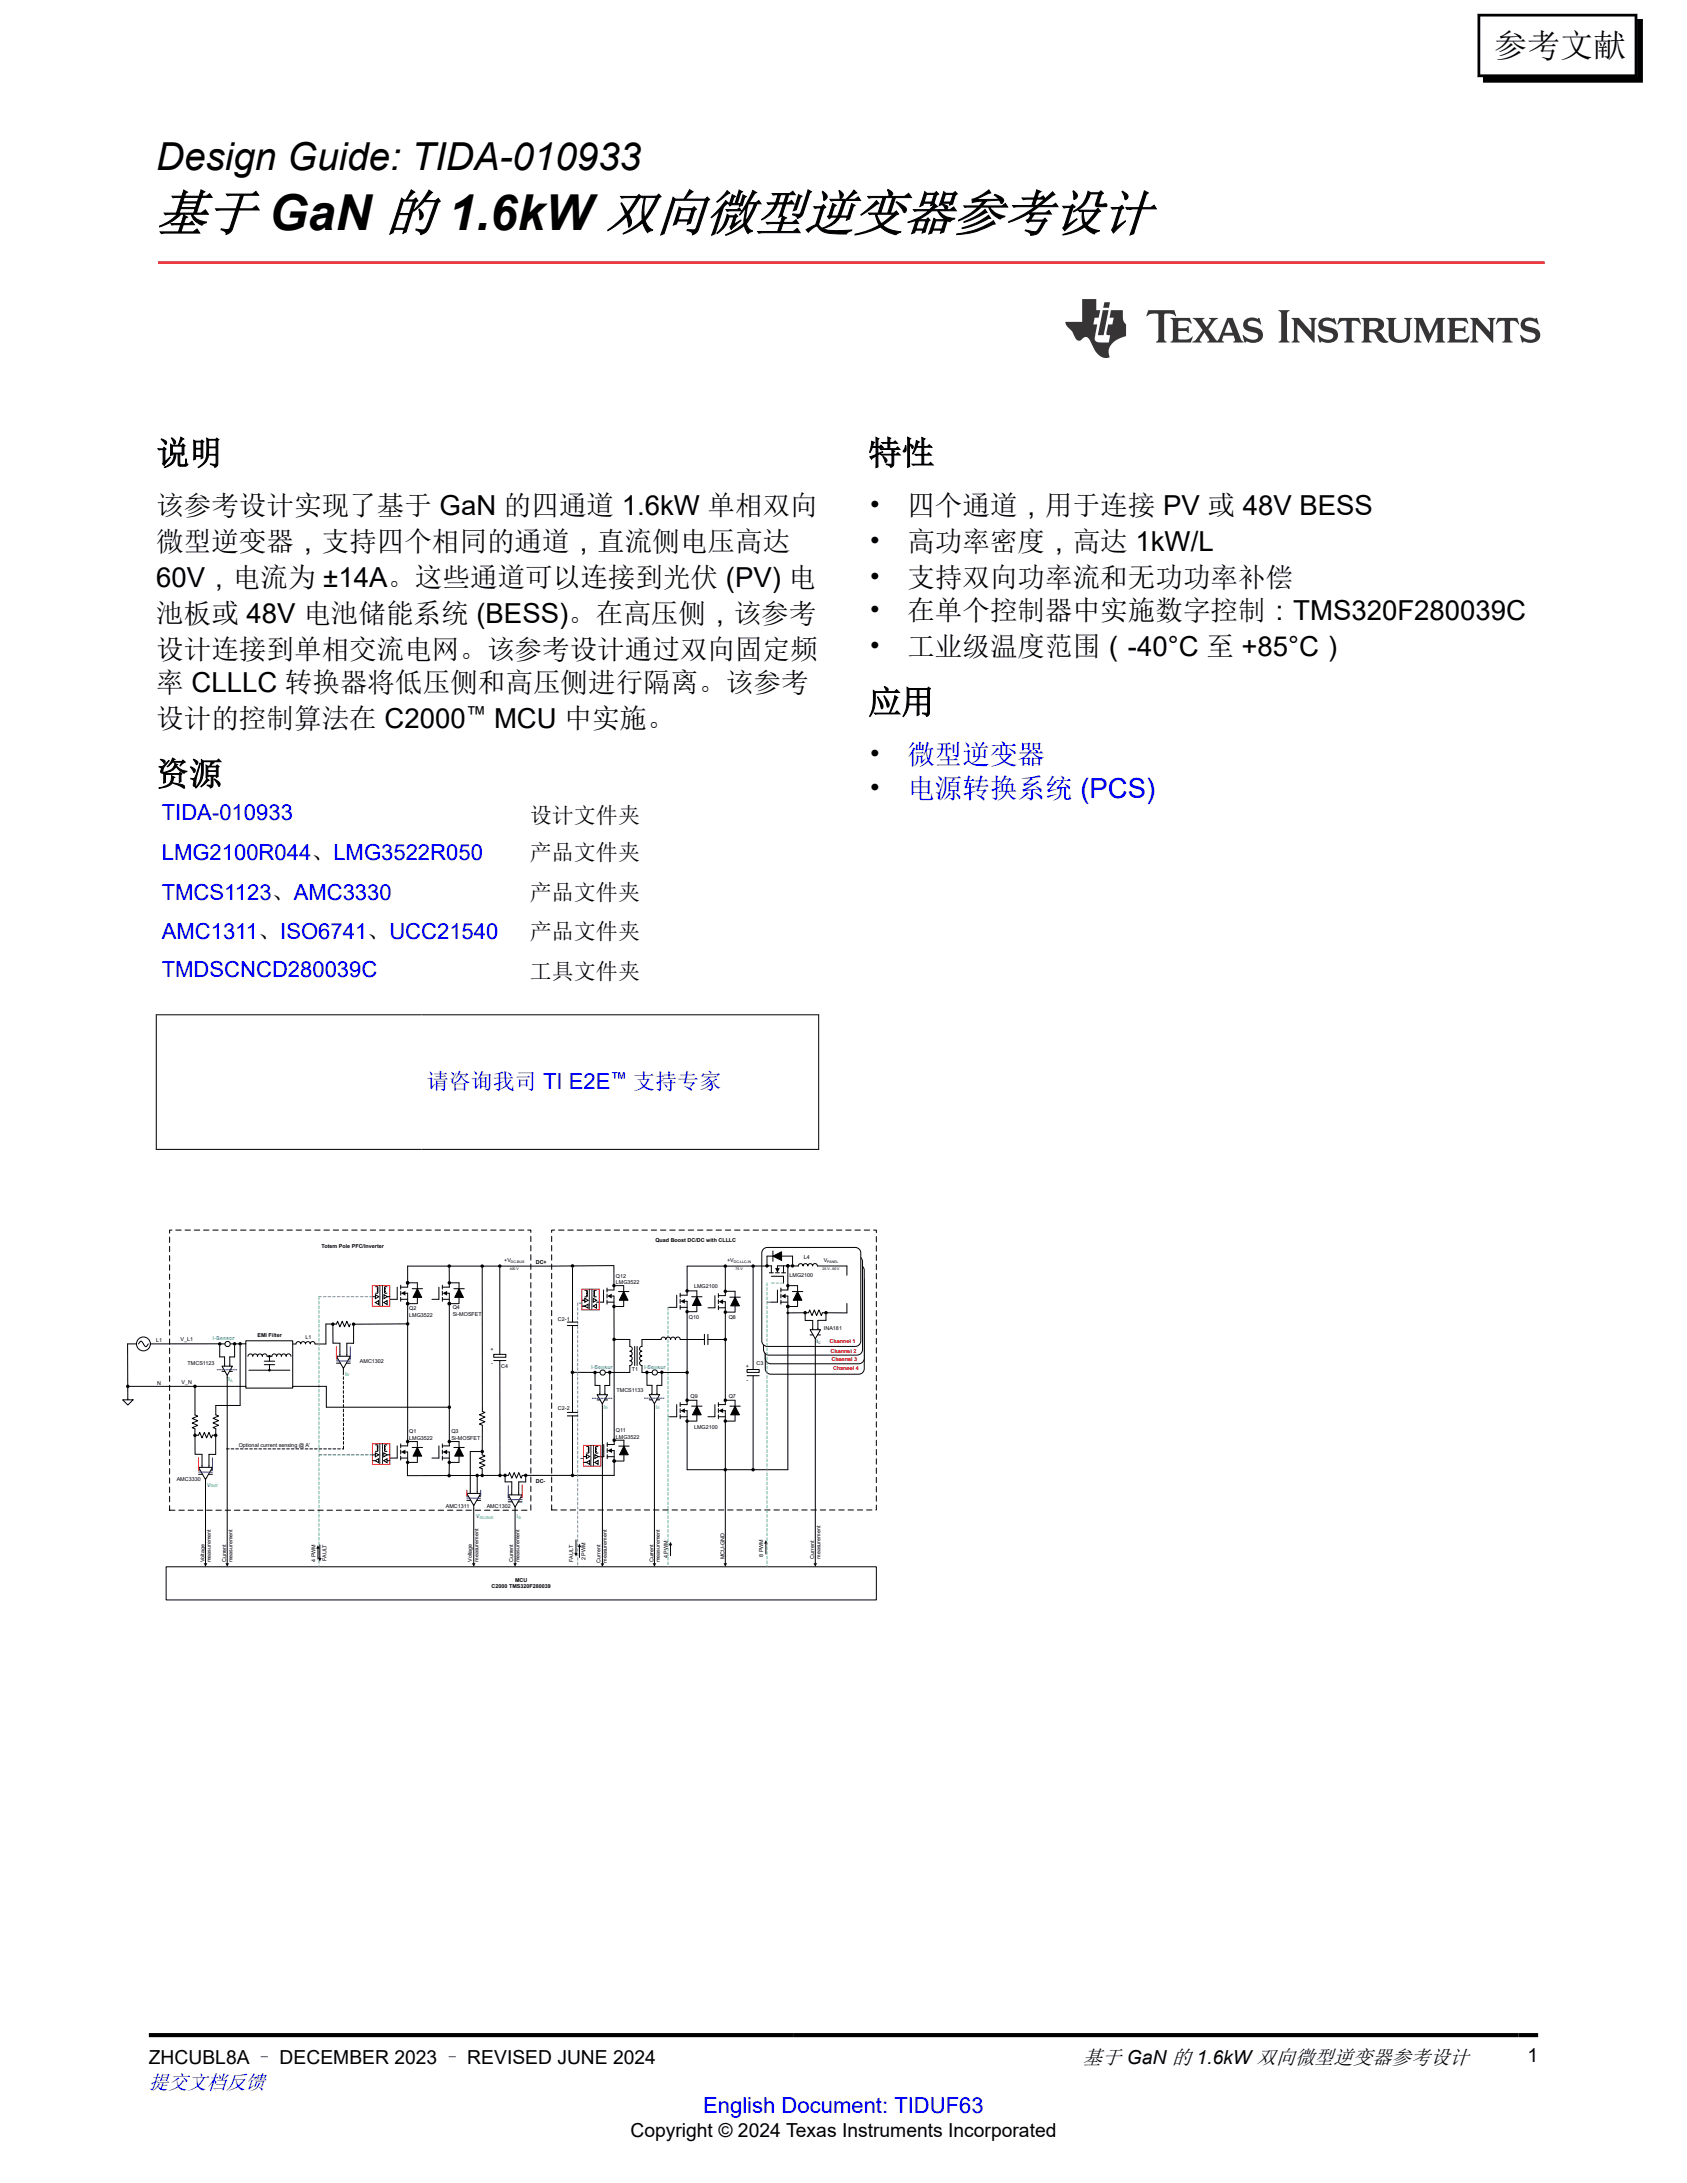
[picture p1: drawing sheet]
<svg xmlns="http://www.w3.org/2000/svg" width="216mm" height="279mm" viewBox="0 0 216 279" stroke-linecap="round" stroke-linejoin="round" font-family="sans-serif">
<defs><g id="words">
<text font-size="6.7" x="20" y="29.5">基于 GaN 的 1.6kW双向微型逆变器参考设计</text>
<text font-size="4.9" x="20" y="21.7">Design Guide: TIDA-010933</text>
<g font-size="4.2">
<text x="191.2" y="7.3">参考文献</text>
<text x="20" y="59.4">说明</text>
<text x="111.1" y="59.4">特性</text>
<text x="111.1" y="91.3">应用</text>
<text x="20" y="100.5">资源</text>
</g>
<g font-size="3.5">
<text x="20" y="65.9">该参考设计实现了基于 GaN 的四通道 1.6kW 单相双向</text>
<text x="111.1" y="65.9">•</text>
<text x="116.1" y="65.9">四个通道，用于连接 PV 或 48V BESS</text>
<text x="20" y="70.5">微型逆变器，支持四个相同的通道，直流侧电压高达</text>
<text x="111.1" y="70.5">•</text>
<text x="116.1" y="70.5">高功率密度，高达 1kW/L</text>
<text x="20" y="75.1">60V，电流为 ±14A。这些通道可以连接到光伏 (PV) 电</text>
<text x="111.1" y="75.1">•</text>
<text x="116.1" y="75.1">支持双向功率流和无功功率补偿</text>
<text x="20" y="79.7">池板或 48V 电池储能系统 (BESS)。在高压侧，该参考</text>
<text x="111.1" y="79.4">•</text>
<text x="111.1" y="83.9">•</text>
<text x="116.1" y="79.4">在单个控制器中实施数字控制：TMS320F280039C</text>
<text x="116.1" y="83.9">工业级温度范围（-40°C 至 +85°C）</text>
<text x="20" y="84.3">设计连接到单相交流电网。该参考设计通过双向固定频</text>
<text x="20" y="88.5">率 CLLLC 转换器将低压侧和高压侧进行隔离。该参考</text>
<text x="20" y="93.1">设计的控制算法在 C2000</text>
<text x="63.2" y="93.1">MCU 中实施。</text>
<text x="111.1" y="97.8">•</text>
<text x="111.1" y="102.1">•</text>
</g>
<g font-size="3.5" fill="#00f">
<text x="116.1" y="97.8">微型逆变器</text>
<text x="116.1" y="102.1">电源转换系统 (PCS)</text>
</g>
<g font-size="2.8" fill="#00f">
<text x="20.7" y="105">TIDA-010933</text>
<text x="20.7" y="110.1">LMG2100R044、LMG3522R050</text>
<text x="20.7" y="115.2">TMCS1123、AMC3330</text>
<text x="20.7" y="120.2">AMC1311、ISO6741、UCC21540</text>
<text x="20.7" y="125">TMDSCNCD280039C</text>
<text x="54.6" y="139.4">请咨询我司 TI E2E</text>
<text x="81" y="139.4">支持专家</text>
<text x="90" y="270.4">English Document: TIDUF63</text>
</g>
<g font-size="2.8">
<text x="67.8" y="105.3">设计文件夹</text>
<text x="67.8" y="110.1">产品文件夹</text>
<text x="67.8" y="115.2">产品文件夹</text>
<text x="67.8" y="120.2">产品文件夹</text>
<text x="67.8" y="125.3">工具文件夹</text>
</g>
<g font-size="2.6">
<text x="59.6" y="92.3">™</text>
<text x="138.6" y="264.2">基于 GaN 的 1.6kW双向微型逆变器参考设计</text>
</g>
<text font-size="2.6" fill="#00f" x="19" y="267.4">提交文档反馈</text>
<g font-size="2.5">
<text x="195.5" y="263.9">1</text>
<text x="19" y="264.2">ZHCUBL8A – DECEMBER 2023 – REVISED JUNE 2024</text>
<text x="80.7" y="273.5">Copyright © 2024 Texas Instruments Incorporated</text>
</g>
<text font-size="2.1" fill="#00f" x="78.1" y="138.7">™</text>
<g font-size=".7">
<text x="41.2" y="159.7">Totem Pole PFC/Inverter</text>
<text x="64.5" y="161.6">+V</text>
<text x="68.6" y="161.8">DC+</text>
<text x="83.9" y="159">Quad Boost DC/DC with CLLLC</text>
<text x="93.1" y="161.6">+V</text>
<text x="102.9" y="161.1">L4</text>
<text x="105.4" y="161.6">V</text>
<text x="52.4" y="167.7">Q2</text>
<text x="57.9" y="167.6">Q4</text>
<text x="78.8" y="163.6">Q12</text>
<text x="78.8" y="164.4">LMG3522</text>
<text x="88.8" y="164.9">LMG2100</text>
<text x="101.1" y="163.4">LMG2100</text>
<text x="20" y="171.7">L1</text>
<text x="23.1" y="171.6">V_L1</text>
<text x="33" y="171.1">EMI Filter</text>
<text x="39.1" y="171.4">L1</text>
<text x="52.4" y="168.5">LMG3522</text>
<text x="57.9" y="168.4">Si-MOSFET</text>
<text x="62.8" y="173">+</text>
<text x="71.4" y="169.1">C2-1</text>
<text x="88.2" y="168.9">Q10</text>
<text x="93.3" y="168.9">Q8</text>
<text x="105.5" y="170.2">INA181</text>
<text x="20.1" y="177.2">N</text>
<text x="23.2" y="177.1">V_N</text>
<text x="24" y="174.6">TMCS1123</text>
<text x="46.1" y="174.4">AMC1302</text>
<text x="62.9" y="174.8">-</text>
<text x="64.2" y="175.1">C4</text>
<text x="78.9" y="178.2">TMCS1133</text>
<text x="80.9" y="175.5">T1</text>
<text x="88.4" y="179">Q9</text>
<text x="93.3" y="179">Q7</text>
<text x="95.5" y="175.1">+</text>
<text x="95.5" y="176.9">-</text>
<text x="96.8" y="174.6">C3</text>
<text x="30.6" y="185.2">Optional current sensing @ A’</text>
<text x="52.4" y="183.5">Q1</text>
<text x="52.4" y="184.3">LMG3522</text>
<text x="57.8" y="183.5">Q3</text>
<text x="57.8" y="184.3">Si-MOSFET</text>
<text x="71.4" y="180.4">C2-2</text>
<text x="78.8" y="183.3">Q11</text>
<text x="78.8" y="184.2">LMG3522</text>
<text x="88.8" y="182.9">LMG2100</text>
<text x="22.6" y="189.5">AMC3330</text>
<text x="68.6" y="189.8">DC-</text>
<text x="57.1" y="193">AMC1311</text>
<text x="62.3" y="193">AMC1302</text>
<text x="26.2" y="200" transform="rotate(-90 26.2 200)">Voltage</text>
<text x="27" y="200" transform="rotate(-90 27 200)">measurement</text>
<text x="28.9" y="199.9" transform="rotate(-90 28.9 199.9)">Current</text>
<text x="29.8" y="199.9" transform="rotate(-90 29.8 199.9)">measurement</text>
<text x="40.4" y="199.9" transform="rotate(-90 40.4 199.9)">4 PWM</text>
<text x="41.8" y="199.8" transform="rotate(-90 41.8 199.8)">FAULT</text>
<text x="60.4" y="199.9" transform="rotate(-90 60.4 199.9)">Voltage</text>
<text x="61.2" y="199.9" transform="rotate(-90 61.2 199.9)">measurement</text>
<text x="62.9" y="203.3">C2000 TMS320F280039</text>
<text x="65.7" y="199.9" transform="rotate(-90 65.7 199.9)">Current</text>
<text x="65.9" y="202.4">MCU</text>
<text x="66.5" y="199.9" transform="rotate(-90 66.5 199.9)">measurement</text>
<text x="73.4" y="199.9" transform="rotate(-90 73.4 199.9)">FAULT</text>
<text x="74.9" y="199.7" transform="rotate(-90 74.9 199.7)">2 PWM</text>
<text x="76.8" y="200" transform="rotate(-90 76.8 200)">Current</text>
<text x="77.7" y="200" transform="rotate(-90 77.7 200)">measurement</text>
<text x="83.6" y="200" transform="rotate(-90 83.6 200)">Current</text>
<text x="84.4" y="200" transform="rotate(-90 84.4 200)">measurement</text>
<text x="85.5" y="199.5" transform="rotate(-90 85.5 199.5)">4 PWM</text>
<text x="92.7" y="199.6" transform="rotate(-90 92.7 199.6)">MCU-GND</text>
<text x="97.7" y="199.2" transform="rotate(-90 97.7 199.2)">8 PWM</text>
<text x="104.2" y="199.5" transform="rotate(-90 104.2 199.5)">Current</text>
<text x="105" y="199.5" transform="rotate(-90 105 199.5)">measurement</text>
</g>
<g font-size=".7" fill="#00bacc">
<text x="27.3" y="171.5">I-Sensor</text>
<text x="29.3" y="176.7">I</text>
<text x="44.2" y="176.1">I</text>
<text x="75.7" y="175.2">I-Sensor</text>
<text x="82.4" y="175.2">I-Sensor</text>
<text x="77.3" y="180.3">I</text>
<text x="83.9" y="180.3">I</text>
<text x="26.5" y="190.3">V</text>
<text x="60.9" y="194.3">V</text>
<text x="66.2" y="194.3">I</text>
</g>
<text font-size=".7" fill="#006fc0" x="104.5" y="172">I</text>
<g font-size=".7" fill="#f00">
<text x="106.2" y="171.9">Channel 1</text>
<text x="106.3" y="173.1">Channel 2</text>
<text x="106.4" y="174.2">Channel 3</text>
<text x="106.6" y="175.4">Channel 4</text>
</g>
<g font-size=".4">
<text x="65.4" y="161.7">DC-BUS</text>
<text x="93.9" y="161.7">DC-LLC-IN</text>
<text x="105.9" y="161.7">PANEL</text>
<text x="65.2" y="162.5">400 V</text>
<text x="94.1" y="162.5">75 V</text>
<text x="105.3" y="162.5">25 V...60 V</text>
</g>
<text font-size=".4" fill="#006fc0" x="104.7" y="172">C</text>
<g font-size=".4" fill="#00bacc">
<text x="29.5" y="176.8">A</text>
<text x="44.3" y="176.2">A’</text>
<text x="77.5" y="180.4">D</text>
<text x="84.1" y="180.4">E</text>
<text x="27" y="190.4">OUT</text>
<text x="61.4" y="194.4">DC-BUS</text>
<text x="66.3" y="194.4">B</text>
</g>
</g></defs>
<g fill="#373435">
<path d="M159.3 41a.88 .88 0 0 0-.1 .9 .88 .88 0 0 0 .8 .5l.8 .3a.43 .43 0 0 1 .2 .4 .43 .43 0 0 1-.4 .4 1.57 1.57 0 0 1-1.5-.7l-.1 .1 .3 .9h.1l.2-.1a1.53 1.53 0 0 0 2-.5 .96 .96 0 0 0-.9-1.3l-.8-.2-.2-.3a.62 .62 0 0 1 .9-.3l.3 .1 .4 .4 .1-.1-.2-.8h-.2v.1a1.46 1.46 0 0 0-1.7 .2zM157.2 41.2l.5 1.4h-1zM152.6 40.7v.1l.5 .3 .8 1.2-.7 1-.2 .3-.4 .1v.1h1.2v-.1l-.3-.1 .6-1.1 .7 1.1-.3 .1v.1h2.2v-.1l-.3-.2 .2-.6h1.3l.2 .6-.3 .3h1.3l-.3-.4-1.1-2.7h-.6l-1 2.5-.3 .4-1.1-1.5 .6-1 .6-.3v-.1h-1.2v.1h.2l.1 .2-.6 .9-.5-.9 .2-.2v-.1zM149.8 40.7v.1l.3 .2v.2v2.1v.3l-.3 .1v.1h2.6l.3-.7h-.1a1.64 1.64 0 0 1-1.8 .3v-1h1l.2 .2h.1v-.9h-.1l-.2 .3h-1v-.9l.7-.1a1.02 1.02 0 0 1 .9 .5l.1-.1-.2-.7zM147 39.7l-.3 .8h.1a1.36 1.36 0 0 1 1.4-.3v3.1v.3l-.3 .1v.1h1.4v-.1l-.3-.1v-.3v-3.1a1.36 1.36 0 0 1 1.5 .3l-.2-.8z"/>
<path d="M194.8 41a.88 .88 0 0 0-.1 .9 .88 .88 0 0 0 .8 .5l.8 .3a.43 .43 0 0 1 .2 .4 .43 .43 0 0 1-.4 .4 1.52 1.52 0 0 1-1.5-.7l-.1 .1 .3 .9h.1l.1-.1a1.54 1.54 0 0 0 2.1-.5 .95 .95 0 0 0-.9-1.3l-.9-.2-.1-.3a.64 .64 0 0 1 .9-.3l.3 .1 .4 .4 .1-.1-.2-.8h-.2l-.1 .1a1.43 1.43 0 0 0-1.6 .2zM191.7 40.7l-.3 .8 .1 .1a.83 .83 0 0 1 1-.5l.1 2.2-.1 .3-.3 .1v.1h1.4v-.1l-.3-.1v-.3v-2.2a.88 .88 0 0 1 1.1 .5v-.1l-.2-.8zM188.2 40.7v.1l.2 .2 .1 .2v2.1l-.1 .2-.2 .2v.1h1v-.1l-.3-.2v-.2v-1.8l2.1 2.4h.1v-2.7v-.2l.3-.2v-.1h-1v.1l.3 .2v1.5l-1.6-1.8zM185.2 40.7v.1l.3 .2v.2v2.1v.3l-.3 .1v.1h2.6l.3-.7h-.1a1.64 1.64 0 0 1-1.8 .3v-1h1l.2 .2h.1v-.9h-.1l-.2 .3h-1v-.9l.6-.1a1.04 1.04 0 0 1 1.1 .5v-.1l-.2-.7zM180.9 40.7v.1l.3 .2v.2v2.1v.2l-.3 .2v.1h1v-.1l-.2-.2-.1-.2v-2l1.2 2.6 1.2-2.6v2l-.1 .3-.2 .1v.1h1.3v-.1l-.3-.1-.1-.3v-2.1l.1-.2 .3-.2v-.1h-1.1l-.9 2-.9-2zM177.4 40.7v.1l.3 .2v.2v1.6a1.36 1.36 0 0 0 1.9 1.1 .99 .99 0 0 0 .9-1.2v-1.5v-.2l.2-.2v-.1h-1v.1l.3 .2v.2v1.9a.95 .95 0 0 1-1.6 0v-1.9v-.2l.3-.2v-.1zM175.3 41.1h.1a.7 .7 0 0 1 1 .5 .55 .55 0 0 1-.6 .6h-.6zM174.2 40.7v.1l.3 .2v.2v2.1v.3l-.3 .1v.1h1.4v-.1l-.3-.1-.1-1.1a.78 .78 0 0 1 1 .7 1.04 1.04 0 0 0 1.5 .6v-.1a1.21 1.21 0 0 1-.8-.8l-.2-.3-.4-.2a.84 .84 0 0 0 .8-.8 .84 .84 0 0 0-.8-.9zM171.4 40.7l-.2 .8 .1 .1a.83 .83 0 0 1 1-.5v2.2v.3l-.3 .1v.1h1.3v-.1l-.3-.1v-.3v-2.2a.9 .9 0 0 1 1.1 .5l.1-.1-.3-.8zM168.9 41a.88 .88 0 0 0-.1 .9 .88 .88 0 0 0 .8 .5l.8 .3a.43 .43 0 0 1 .2 .4 .43 .43 0 0 1-.4 .4 1.52 1.52 0 0 1-1.5-.7l-.1 .1 .3 .9h.1l.2-.1a1.54 1.54 0 0 0 2-.5 .95 .95 0 0 0-.9-1.3l-.8-.2-.2-.3a.62 .62 0 0 1 .9-.3l.3 .1 .4 .4 .1-.1-.2-.8-.2 .1a1.43 1.43 0 0 0-1.7 .2zM165.3 40.7v.1l.3 .2v.2v2.1v.2l-.3 .2v.1h1v-.1l-.2-.2-.1-.2v-1.8l2.1 2.4h.1v-2.7l.1-.2 .2-.2v-.1h-1v.1l.3 .2v1.5l-1.6-1.8zM163.6 39.7v.1l.3 .2 .1 .2v3.1l-.1 .3-.3 .1v.1h1.4v-.1l-.2-.1-.1-.3v-3.1l.1-.2 .2-.2v-.1z"/>
<path d="M141.3 38.7l-.1 .7h.7l.2-.7zM141.1 39.7l-.6 3.2h.7l.7-3.2zM138.5 38.3v2.9h-2.2a1.8 1.8 0 0 0 .8 1.1l.2 .3a1.31 1.31 0 0 0 .8 1l.2-.1a.62 .62 0 0 1 .6-.3 .62 .62 0 0 1 .6 .3l.2 .4a2.59 2.59 0 0 0 1.7 1.9l.6-.1a1.71 1.71 0 0 1 1.1-2.3l1-.4v-1.5a.97 .97 0 0 1-.4-.9v-.9h-1.5l-.2 1h.5l-.1 .8h-.6l-.2 1v.3l.5 .1-.2 .9a3.4 3.4 0 0 1-1.7-.1l-.1-.2v-.4l.3-1.6h-.5l.2-.8h.5l.2-1h-.5v-1.4z"/>
</g>
<path d="M20.4 33.6h177.1" fill="none" stroke="#ed3237" stroke-width=".35"/>
<path d="M19.9 129.9h84.9M20 129.8v17.4M104.8 129.8v17.4M19.9 147.1h84.9" fill="none" stroke="#000" stroke-width=".13"/>
<path d="M98.1 163.4l.5-.2h11.3a.71 .71 0 0 1 .7 .7v11.3a.71 .71 0 0 1-.7 .7h-11.3a.71 .71 0 0 1-.7-.7v-11.3z" fill-rule="evenodd" fill="#fff"/>
<path d="M98.1 163.4l.5-.2h11.3a.71 .71 0 0 1 .7 .7v11.3a.71 .71 0 0 1-.7 .7h-11.3a.71 .71 0 0 1-.7-.7v-11.3z" fill="none" stroke="#000" stroke-width=".13"/>
<path d="M98.1 162.1l.5-.2h11.3a.71 .71 0 0 1 .7 .7v11.2a.71 .71 0 0 1-.7 .8h-11.3a.71 .71 0 0 1-.7-.8v-11.2z" fill-rule="evenodd" fill="#fff"/>
<path d="M98.1 162.1l.5-.2h11.3a.71 .71 0 0 1 .7 .7v11.2a.71 .71 0 0 1-.7 .8h-11.3a.71 .71 0 0 1-.7-.8v-11.2z" fill="none" stroke="#000" stroke-width=".13"/>
<path d="M97.9 161l.5-.2h11.3a.71 .71 0 0 1 .7 .7v11.2a.71 .71 0 0 1-.7 .7h-11.3a.71 .71 0 0 1-.7-.7v-11.2z" fill-rule="evenodd" fill="#fff"/>
<path d="M97.9 161l.5-.2h11.3a.71 .71 0 0 1 .7 .7v11.2a.71 .71 0 0 1-.7 .7h-11.3a.71 .71 0 0 1-.7-.7v-11.2z" fill="none" stroke="#000" stroke-width=".13"/>
<path d="M97.7 159.9l.5-.2h11.3a.71 .71 0 0 1 .7 .7v11.2a.71 .71 0 0 1-.7 .7h-11.3a.71 .71 0 0 1-.7-.7v-11.2z" fill-rule="evenodd" fill="#fff"/>
<g fill="none" stroke="#000" stroke-width=".13">
<path d="M97.7 159.9l.5-.2h11.3a.71 .71 0 0 1 .7 .7v11.2a.71 .71 0 0 1-.7 .7h-11.3a.71 .71 0 0 1-.7-.7v-11.2zM48.6 164.5v2.7M49 164.5v2.7M49.5 164.7h-.2l-.1 .1 .1 .1h-.1l.1 .2-.1 .1 .1 .1-.1 .2h.3M50.8 164.7v1.6h-.9M51.3 166.3h.9M51.3 164.5v.5M51.3 165.3v.5M51.3 166v.6M51.9 165.5h.3v1.4M51.9 169.4l-6.6 .1M52.2 162.1h18.4"/>
<path d="M52.2 164.2v.5h-.9M52.2 167.1v18h-.9M52.4 164.2h1v2.6M52.4 166.9h1M52.7 164.9h1.4M53.4 164.9l.6 1.2h-1.1zM56.2 164.7v1.6h-.9M56.6 166.3h.9M56.6 164.5v.5M56.6 165.3v.5M56.6 166v.6M57.2 165.5h.3v1.4"/>
<path d="M57.5 164.2v.5h-.9M57.5 167.1v18h-.9M57.7 164.2h1v2.6M57.7 166.9h1M58.1 164.9h1.3M58.7 164.9l.6 1.2h-1.1zM50.8 185.1v1.5h-.9M51.3 184.8v.5M51.3 185.6v.5M51.3 186.4v.5M51.3 186.6h.9M51.9 185.8h.3v1.4"/>
<path d="M52.1 187.2v1.7l13-.1M52.4 184.5h1v2.6M52.4 187.2h1M52.7 185.3h1.4M53.4 185.3l.6 1.1h-1.1zM56.2 185.1v1.5h-.9M56.6 184.8v.5M56.6 185.6v.5M56.6 186.4v.5M56.6 186.6h.9M57.2 185.8h.3v2.8M57.7 184.5h1v2.6"/>
<path d="M57.7 187.2h1M58.1 185.3h1.3M58.7 185.3l.6 1.1h-1.1z"/>
</g>
<g fill="#000">
<path d="M51.3 165.5l.6-.3v.6zM53.4 164.9l.6 1.2h-1.1zM56.6 165.5l.6-.3v.6zM58.7 164.9l.6 1.2h-1.1zM51.3 185.8l.6-.3v.6zM53.4 185.3l.6 1.1h-1.1zM56.6 185.8l.6-.3v.6zM58.7 185.3l.6 1.1h-1.1z"/>
<circle cx="52.2" cy="166.9" r=".22"/>
<circle cx="52.2" cy="169.4" r=".22"/>
<circle cx="52.2" cy="164.2" r=".22"/>
<circle cx="57.5" cy="166.9" r=".22"/>
<circle cx="57.5" cy="164.2" r=".22"/>
<circle cx="52.2" cy="187.2" r=".22"/>
<circle cx="52.2" cy="184.5" r=".22"/>
<circle cx="57.5" cy="188.9" r=".22"/>
<circle cx="57.5" cy="184.5" r=".22"/>
<circle cx="57.5" cy="187.2" r=".22"/>
</g>
<path d="M47.7 164.5h2.2v2.7h-2.2z" fill="none" stroke="#df0000" stroke-width=".13"/>
<path d="M49.1 165.7l.5 .3-.5 .2z" fill="#fff"/>
<path d="M49.1 165.7l.5 .3-.5 .2zM49.6 166h.3" fill="none" stroke="#000" stroke-width=".13"/>
<path d="M48 165.7l.5 .3-.5 .2z" fill="#fff"/>
<path d="M47.7 166h.3M48 165.7l.5 .3-.5 .2z" fill="none" stroke="#000" stroke-width=".13"/>
<path d="M48 166.7l.5-.2v.5z" fill="#fff"/>
<path d="M48 166.7l.5-.2v.5z" fill="none" stroke="#000" stroke-width=".13"/>
<path d="M49.1 166.7l.4-.2v.5z" fill="#fff"/>
<path d="M48.1 164.7h.2l.1 .1-.1 .1 .1 .1-.1 .1 .1 .1-.1 .1v.2h-.2M49.1 166.7l.4-.2v.5zM48.6 184.8v2.6M49 184.8l-.1 2.6M49.5 184.9h-.2l-.1 .1 .1 .1-.1 .1 .1 .1-.1 .1 .1 .2-.1 .1 .3 .1" fill="none" stroke="#000" stroke-width=".13"/>
<path d="M47.7 184.8h2.2v2.6h-2.2z" fill="none" stroke="#df0000" stroke-width=".13"/>
<path d="M49.1 186l.4 .2-.4 .3z" fill="#fff"/>
<path d="M49.1 186l.4 .2-.4 .3zM49.6 186.2h.3" fill="none" stroke="#000" stroke-width=".13"/>
<path d="M48 186l.5 .2-.5 .3z" fill="#fff"/>
<path d="M47.7 186.2h.3M48 186l.5 .2-.5 .3z" fill="none" stroke="#000" stroke-width=".13"/>
<path d="M48 187l.5-.3v.5z" fill="#fff"/>
<path d="M47.7 187h.3M48 187l.5-.3v.5z" fill="none" stroke="#000" stroke-width=".13"/>
<path d="M49.1 187l.4-.3v.5z" fill="#fff"/>
<path d="M28.1 172h-11.8l.1 7.1M48.1 184.9h.2l.1 .1-.1 .1 .1 .1-.1 .1 .1 .1-.1 .2v.1l-.2 .1M49.1 187l.4-.3v.5zM49.6 187h.3" fill="none" stroke="#000" stroke-width=".13"/>
<circle cx="18.4" cy="172" r=".89" fill="#fff"/>
<g fill="none" stroke="#000" stroke-width=".13">
<path d="M17.7 172l.1-.1a.25 .25 0 0 1 .2-.2 .25 .25 0 0 1 .3 .2l.1 .2a.25 .25 0 0 0 .3 .3 .25 .25 0 0 0 .2-.3l.1-.1M29.1 176.4v23.7M31.5 172h-3.4M31.5 171.6h6v6.1h-6zM31.7 173.6a.31 .31 0 0 1 .3-.3 .31 .31 0 0 1 .3 .3 .31 .31 0 0 1 .4-.3 .31 .31 0 0 1 .3 .3 .31 .31 0 0 1 .3-.3 .31 .31 0 0 1 .3 .3 .31 .31 0 0 1 .3-.3 .31 .31 0 0 1 .3 .3h.6a.31 .31 0 0 1 .3-.3 .31 .31 0 0 1 .3 .3 .31 .31 0 0 1 .3-.3 .31 .31 0 0 1 .3 .3 .31 .31 0 0 1 .3-.3 .31 .31 0 0 1 .3 .3 .31 .31 0 0 1 .3-.3 .31 .31 0 0 1 .3 .3M31.8 175.4h5.3M37.5 172h.4a.31 .31 0 0 1 .3-.3 .31 .31 0 0 1 .3 .3 .31 .31 0 0 1 .3-.3 .31 .31 0 0 1 .3 .3 .31 .31 0 0 1 .3-.3 .31 .31 0 0 1 .3 .3 .31 .31 0 0 1 .3-.3 .31 .31 0 0 1 .3 .3h1.4M63.2 173.3h1.5v.4h-1.5zM63.2 174.1h1.5M64 174.1v14.5M64 162.3v11M40.7 198.2v1.3"/>
<path d="M40.9 197.7v1.7M65.1 188.8l.1-.3 .3 .7 .3-.7 .3 .7 .3-.7 .3 .7 .1-.4h3.8M66.8 191.7h-1.8M67.3 189.1v.6M21.3 200.5h90.9v4.3h-90.9z"/>
<circle cx="18.4" cy="172" r=".89"/>
</g>
<path d="M40.8 166v34.5M47.7 166h-6.9" fill="none" stroke="#64c191" stroke-width=".13" stroke-dasharray=".3 .2"/>
<g fill="#000">
<path d="M40.7 197.8l.2 .4h-.4zM40.7 199.4h.5l-.3 .5zM28.9 200.1h.4l-.2 .4z"/>
<circle cx="64" cy="162" r=".22"/>
<circle cx="64" cy="188.8" r=".22"/>
<circle cx="67.3" cy="188.8" r=".22"/>
</g>
<path d="M47.7 186.2h-6.9" fill="none" stroke="#00af4f" stroke-width=".13" stroke-dasharray=".3 .2"/>
<path d="M65 191.3h1.8l-.9 1.6z" fill="#fff"/>
<g fill="none" stroke="#000" stroke-width=".13">
<path d="M16.5 177.4h15M37.5 177.4h4.3v2.7h15.5M41.7 169.5v2.5M43.1 173.9h1.7M52.2 162.1v1.9M57.5 162.3v1.9M78.6 162h-8M80.6 171.4v.9a.31 .31 0 0 1 .3 .3 .31 .31 0 0 1-.3 .3 .31 .31 0 0 1 .3 .3 .31 .31 0 0 1-.3 .4 .31 .31 0 0 1 .3 .3 .31 .31 0 0 1-.3 .3 .31 .31 0 0 1 .3 .3 .31 .31 0 0 1-.3 .3v.9M81.2 172.3v2.5M81.5 172.3v2.5M84.6 171.4h-2.4v.9a.31 .31 0 0 0-.4 .3 .31 .31 0 0 0 .4 .3 .31 .31 0 0 0-.3 .3 .31 .31 0 0 0 .3 .4 .31 .31 0 0 0-.3 .3 .31 .31 0 0 0 .3 .3 .31 .31 0 0 0-.3 .3 .31 .31 0 0 0 .3 .3v.9M87.9 162.1v3.1"/>
<path d="M91.5 165.8v1.6h-.9M91.5 179.8v1.5M91.9 167.4h.9M91.9 165.6v.5M91.9 166.4v.5M91.9 167.1v.5M91.9 179.5v.5M92.5 166.6h.3v4.8M92.8 162.1v3.7h-.9M92.8 179.2v.6h-.9M93.1 165.3h1v2.6M93.1 167.9h1"/>
<path d="M93.1 179.2h1v2.6M93.4 166h1.3M93.4 180h1.3M94.1 166l.5 1.1h-1.1zM94.1 180l.5 1.1h-1.1zM95.6 175.3h1.6v.4h-1.6zM95.6 176.1h1.6M96.4 162.3v13M96.4 176.1v11.8M98.2 162l-5.1 .1M103.5 168l.1-.3 .3 .7 .3-.7 .3 .7 .3-.7 .3 .7 .2-.4M108.4 162v1.2"/>
<path d="M64.6 189.1v.6h.9v1.6M65 192.2h.5M65 191.3h1.8l-.9 1.6zM65.9 192.9v7.2M66.3 192.2h.5M67.3 189.7h-.9v1.6M74.2 198v1.3M78.6 187.2v1.6M87.9 188.1h12.9M90.6 181.3h.9M91.9 180.3v.5M91.9 181.1v.5"/>
<path d="M91.9 181.3h.9M92.5 180.6h.3v1.3M93.1 181.9h1"/>
</g>
<path d="M66.8 191.9h-1.8" fill="none" stroke="#1f467d" stroke-width=".13"/>
<path d="M66.8 190.1v1.6" fill="none" stroke="#df0000" stroke-width=".13"/>
<path d="M65.1 190.2l-.1 1.5" fill="none" stroke="#105465" stroke-width=".13"/>
<g fill="#000">
<path d="M91.9 166.6l.6-.3v.6zM94.1 166l.5 1.1h-1.1zM74.2 197.6l.2 .4h-.5zM91.9 180.6l.6-.3v.5zM94.1 180l.5 1.1h-1.1zM65.7 200.1h.4l-.2 .4z"/>
<circle cx="16.3" cy="177.4" r=".22"/>
<circle cx="52.2" cy="164.2" r=".22"/>
<circle cx="57.5" cy="162" r=".22"/>
<circle cx="92.8" cy="162.1" r=".22"/>
<circle cx="92.8" cy="179.2" r=".22"/>
<circle cx="92.8" cy="165.3" r=".22"/>
<circle cx="92.8" cy="167.9" r=".22"/>
<circle cx="96.4" cy="162.1" r=".22"/>
<circle cx="57.5" cy="180.1" r=".22"/>
<circle cx="64.6" cy="188.8" r=".22"/>
<circle cx="78.6" cy="187" r=".22"/>
<circle cx="92.8" cy="181.9" r=".22"/>
<circle cx="96.4" cy="188.1" r=".22"/>
</g>
<path d="M21.7 157.4h46.2v35.9h-46.2zM70.6 157.4h41.6v35.9h-41.6z" fill="none" stroke="#000" stroke-width=".13" stroke-dasharray=".7 .5"/>
<path d="M85.5 167.3v33.2" fill="none" stroke="#64c191" stroke-width=".13" stroke-dasharray=".3 .2"/>
<path d="M85.7 167.3h-.2" fill="none" stroke="#00af4f" stroke-width=".13" stroke-dasharray=".3 .7"/>
<path d="M43.1 173.6h1.7l-.9 1.5z" fill="#fff"/>
<g fill="none" stroke="#000" stroke-width=".13">
<path d="M41.7 169.5h1.4l.1-.4 .3 .7 .3-.7 .3 .7 .3-.7 .3 .7 .1-.3M42.6 169.7v2.2M42.6 171.9h.9v1.7M43.1 173.6h1.7l-.9 1.5zM43.1 174.5h.5M43.9 175.1v.5M44.3 174.5h.5M45.3 169.7v2.2h-.9v1.7M73.3 175.9v3.8M73.3 170.8v4.8l7.3 .1M75.4 165v2.7M75.8 165l-.1 2.7"/>
<path d="M76.3 165.1h-.2l-.1 .2 .1 .1h-.1l.1 .2-.1 .1 .1 .1-.1 .1 .3 .1M77.2 165.1v1.6h-.8M77.7 166.7h.9M77.7 164.9v.5M77.7 165.6v.5M77.7 166.4v.5M78.3 165.9h.3v5.5h2M78.6 162v3.1h-.9M78.6 171.7v13.2h-.9M78.8 164.5h1v2.7M78.8 167.2h1M79.2 165.3h1.3"/>
<path d="M79.8 165.3l.6 1.1h-1.1zM84.6 171.4a.31 .31 0 0 1 .3-.3 .31 .31 0 0 1 .3 .3 .31 .31 0 0 1 .3-.3 .31 .31 0 0 1 .3 .3 .31 .31 0 0 1 .3-.3 .31 .31 0 0 1 .3 .3 .31 .31 0 0 1 .3-.3 .31 .31 0 0 1 .3 .3h2.1M86.6 165.8v1.5h-.9M86.6 179.8v1.5M87 165.5v.5M87 166.3v.5M87 167.1v.5M87 179.5v.5M87 167.3h.9M87.7 166.5h.2v9.2h-5.7M87.9 165.2v.6h-.9M87.9 175.9v3.9h-.9"/>
<path d="M87.9 162.1h4.9M88.2 179.2h1v2.6M88.2 165.2h1v2.6M88.2 167.9h1M88.5 180h1.3M88.5 166h1.3M89.2 180l.5 1.1h-1.1zM89.2 166l.5 1.1h-1.1zM91.5 171.4h1.3M92.8 171.7v7.5M98.2 162h.5v.9M98.2 161.8v-1h3.2v1"/>
<path d="M98.5 162.9h.5M98.7 163.3h1.6v.9M98.9 160.8l1.1-.6v1.1zM98.9 160.1v1.3M99.2 162.9h.5M99.5 165.1v1.6h-.9M99.9 166.7h.9M99.9 164.9v.5M99.9 165.6v.5M99.9 166.4v.5M100 162.9h.5M100.3 162v.9"/>
<path d="M100.5 165.9h.3v1.3M100.8 162h-1.3v.3M100.8 162.2v2.9h-.9M100.8 167.4v20.7M101.1 162h1.1a.31 .31 0 0 1 .3-.3 .31 .31 0 0 1 .3 .3 .31 .31 0 0 1 .3-.3 .31 .31 0 0 1 .3 .3 .31 .31 0 0 1 .3-.3 .31 .31 0 0 1 .3 .3 .31 .31 0 0 1 .3-.3 .31 .31 0 0 1 .3 .3h3.8M101.1 164.5h1v2.7M101.1 167.2h1M101.4 165.3h1.3M102.1 165.3l.5 1.1h-1.1zM103.5 168h-2.7M104.3 171.7v28.4M108.4 166.8v1.2h-3.1"/>
<path d="M70.6 188.8h8M73.3 182v6.6M73.7 197.1v1.7M77.3 184.9v1.5h-.9M77.7 186.4h.9M77.7 184.6v.5M77.7 185.4v.5M77.7 186.2v.5M78.3 185.7h.3v1.3M78.8 184.3h1v2.7M78.8 187h1M79.2 185.1h1.3"/>
<path d="M79.8 185.1l.6 1.1h-1.1zM85.7 181.3h.9M85.8 197.8v1.3M87 180.3v.5M87 181.1v.5M87 181.3h.9M87.7 180.6h.2v1.3M87.9 181.8v6.3M88.2 181.9h1M92.8 181.9v6M98 197.5v1.4"/>
</g>
<g fill="#000">
<path d="M77.7 165.9l.6-.3v.6zM79.8 165.3l.6 1.1h-1.1zM87.1 166.5l.6-.2v.5zM89.2 166l.5 1.1h-1.1zM99.2 162.3h.6l-.3 .6zM98.9 160.8l1.1-.6v1.1zM99.9 165.9l.6-.3v.6zM102.1 165.3l.5 1.1h-1.1zM73.5 198.8h.4l-.2 .4zM77.7 185.7l.6-.3v.6zM79.8 185.1l.6 1.1h-1.1zM85.8 197.3l.2 .5h-.4z"/>
<path d="M87.1 180.6l.6-.3v.5zM89.2 180l.5 1.1h-1.1zM98 197.1l.2 .5h-.4zM104.1 200.1h.5l-.3 .4z"/>
<circle cx="42.6" cy="169.5" r=".22"/>
<circle cx="45.3" cy="169.5" r=".22"/>
<circle cx="73.3" cy="175.6" r=".22"/>
<circle cx="78.6" cy="167.2" r=".22"/>
<circle cx="78.6" cy="164.5" r=".22"/>
<circle cx="78.6" cy="171.4" r=".22"/>
<circle cx="87.9" cy="175.7" r=".22"/>
<circle cx="87.9" cy="165.2" r=".22"/>
<circle cx="87.9" cy="179.2" r=".22"/>
<circle cx="87.9" cy="167.9" r=".22"/>
<circle cx="92.8" cy="171.4" r=".22"/>
<circle cx="98.2" cy="162" r=".22"/>
<circle cx="100.8" cy="162" r=".22"/>
<circle cx="100.8" cy="167.2" r=".22"/>
<circle cx="100.8" cy="164.5" r=".22"/>
<circle cx="101.4" cy="162" r=".22"/>
<circle cx="73.3" cy="188.8" r=".22"/>
<circle cx="78.6" cy="184.3" r=".22"/>
<circle cx="78.6" cy="187" r=".22"/>
<circle cx="87.9" cy="181.9" r=".22"/>
<circle cx="92.8" cy="188.1" r=".22"/>
</g>
<path d="M43.1 174.2h1.7" fill="none" stroke="#1f467d" stroke-width=".13"/>
<path d="M43.1 172.4v1.5M74.5 165h2.2v2.7h-2.2z" fill="none" stroke="#df0000" stroke-width=".13"/>
<path d="M44.8 172.4v1.5" fill="none" stroke="#105465" stroke-width=".13"/>
<path d="M29 185.4h15M44 185.4l-.1-9.8" fill="none" stroke="#000" stroke-width=".13" stroke-dasharray=".3 .2"/>
<path d="M98.2 166.7h.4M85.7 181.3h-.2" fill="none" stroke="#00af4f" stroke-width=".13" stroke-dasharray=".3 .7"/>
<path d="M73.9 166.8v33.7M98.2 164.2v36.3M100.3 164.2h-1.7" fill="none" stroke="#64c191" stroke-width=".13" stroke-dasharray=".3 .2"/>
<path d="M75.9 166.2l.5 .2-.5 .3z" fill="#fff"/>
<path d="M74.6 166.4h.3M75.9 166.2l.5 .2-.5 .3z" fill="none" stroke="#000" stroke-width=".13"/>
<path d="M74.8 166.2l.5 .2-.5 .3z" fill="#fff"/>
<path d="M74.5 166.4h.3M74.8 166.2l.5 .2-.5 .3z" fill="none" stroke="#000" stroke-width=".13"/>
<path d="M74.8 167.2l.5-.3v.5z" fill="#fff"/>
<path d="M74.5 167.2h.3M74.8 167.2l.5-.3v.5z" fill="none" stroke="#000" stroke-width=".13"/>
<path d="M75.9 167.2l.4-.3v.5z" fill="#fff"/>
<path d="M74.6 167.2h.3M74.9 165.1h.2l.1 .2-.1 .1 .1 .1-.1 .1h.1l-.1 .2v.1l-.2 .1M75.9 167.2l.4-.3v.5zM75.6 185v2.7M76 185v2.7M76.5 185.1h-.2l-.1 .1 .1 .2h-.1l.1 .2-.1 .1 .1 .1-.1 .1 .3 .1" fill="none" stroke="#000" stroke-width=".13"/>
<path d="M74.7 185h2.2v2.7h-2.2z" fill="none" stroke="#df0000" stroke-width=".13"/>
<path d="M76.1 186.2l.5 .2-.5 .3z" fill="#fff"/>
<path d="M74.8 186.4h.3M76.1 186.2l.5 .2-.5 .3z" fill="none" stroke="#000" stroke-width=".13"/>
<path d="M75 186.2l.5 .2-.5 .3z" fill="#fff"/>
<path d="M74.7 186.4h.3M75 186.2l.5 .2-.5 .3z" fill="none" stroke="#000" stroke-width=".13"/>
<path d="M75 187.2l.5-.3v.5z" fill="#fff"/>
<path d="M74.7 187.2h.3M75 187.2l.5-.3v.5z" fill="none" stroke="#000" stroke-width=".13"/>
<path d="M76.1 187.2l.4-.3v.5z" fill="#fff"/>
<path d="M73.3 162.2v6.3M103 168.2v.8h1v1M105.7 168.2v.8h-1v1M74.8 187.2h.3M75.1 185.1h.2l.1 .1-.1 .2 .1 .1-.1 .1h.1l-.1 .2v.1l-.2 .1M76.1 187.2l.4-.3v.5z" fill="none" stroke="#000" stroke-width=".13"/>
<g fill="#000">
<circle cx="73.3" cy="162" r=".22"/>
<circle cx="103" cy="168" r=".22"/>
<circle cx="105.7" cy="168" r=".22"/>
</g>
<path d="M74.5 166.8h-.6M74.7 186.7h-.8" fill="none" stroke="#00af4f" stroke-width=".13" stroke-dasharray=".3 .7"/>
<path d="M103.7 170.2h1.3l-.7 1.2z" fill="#fff"/>
<path d="M28.1 172.2v1.5h.6v1M30 172.2v1.5h-.6v1M103.7 170.2h1.3l-.7 1.2zM103.7 170.9h.4M104 170v.2M104.3 171.4v.3M104.6 170.9h.4M104.7 170v.2" fill="none" stroke="#000" stroke-width=".13"/>
<g fill="#000">
<circle cx="28.1" cy="172" r=".22"/>
<circle cx="30" cy="172" r=".22"/>
</g>
<path d="M28.4 174.9h1.3l-.6 1.1z" fill="#fff"/>
<path d="M28.4 174.9h1.3l-.6 1.1zM28.4 175.5h.4M28.7 174.7v.2M29.1 176v.4M29.4 175.5h.3M29.4 174.7v.2" fill="none" stroke="#000" stroke-width=".13"/>
<path d="M27.8 175.3h2.6" fill="none" stroke="#1f467d" stroke-width=".13"/>
<path d="M28.9 171.8l.2-.1 .3 .1 .1 .2-.1 .3-.3 .1-.2-.1-.1-.3z" fill-rule="evenodd" fill="#fff"/>
<path d="M28.9 171.8l.2-.1 .3 .1 .1 .2-.1 .3-.3 .1-.2-.1-.1-.3zM82.8 175.9v1.4M82.8 177.3h.6v1M84.7 175.9v1.4h-.6v1" fill="none" stroke="#000" stroke-width=".13"/>
<g fill="#000">
<circle cx="82.8" cy="175.6" r=".22"/>
<circle cx="84.7" cy="175.6" r=".22"/>
</g>
<path d="M83.1 178.5h1.3l-.6 1.2z" fill="#fff"/>
<path d="M83.1 178.5h1.3l-.6 1.2zM83.1 179.2h.4M83.4 178.3v.2M83.8 179.7v.3M84 179.2h.4M84.1 178.3v.2" fill="none" stroke="#000" stroke-width=".13"/>
<path d="M82.5 179h2.6" fill="none" stroke="#1f467d" stroke-width=".13"/>
<path d="M83.6 175.4l.2-.1 .2 .1 .1 .3-.1 .2-.2 .1-.2-.1-.1-.2z" fill-rule="evenodd" fill="#fff"/>
<path d="M76.1 175.9l.1 1.4h.6v1.1M78 175.9v1.4h-.6v1.1M83.6 175.4l.2-.1 .2 .1 .1 .3-.1 .2-.2 .1-.2-.1-.1-.2zM92.8 188.1v12" fill="none" stroke="#000" stroke-width=".13"/>
<g fill="#000">
<path d="M92.6 200.1h.5l-.3 .4z"/>
<circle cx="76.1" cy="175.7" r=".22"/>
<circle cx="78" cy="175.6" r=".22"/>
</g>
<path d="M76.4 178.5h1.4l-.7 1.2z" fill="#fff"/>
<path d="M76.4 178.5h1.4l-.7 1.2zM76.4 179.2h.4M76.8 178.3v.2M77.1 179.7v.3M77.4 179.2h.4M77.4 178.3v.2" fill="none" stroke="#000" stroke-width=".13"/>
<path d="M75.8 179h2.6" fill="none" stroke="#1f467d" stroke-width=".13"/>
<path d="M76.9 175.4l.2-.1 .3 .1 .1 .3-.1 .2-.3 .1-.2-.1-.1-.2z" fill-rule="evenodd" fill="#fff"/>
<path d="M76.9 175.4l.2-.1 .3 .1 .1 .3-.1 .2-.3 .1-.2-.1-.1-.2zM83.8 180v20.1M25.4 188.1l1.8 .1M77.1 180v20.1" fill="none" stroke="#000" stroke-width=".13"/>
<path d="M76.9 200.1h.4l-.2 .4zM83.5 200.1h.5l-.2 .4z" fill="#000"/>
<path d="M25.4 187.8h1.8l-.9 1.6z" fill="#fff"/>
<path d="M25 177.7v3.4l.3 .1-.7 .3 .7 .3-.7 .3 .7 .3-.7 .3 .4 .2-.1 .8M30.7 172.2v7.7h-3.1v1.2l.4 .1-.7 .3 .7 .3-.7 .3 .7 .3-.7 .3 .3 .2v.8h-.4l-.2 .3-.3-.7-.3 .7-.2-.7-.3 .7-.3-.7-.2 .4h-.4M25 183.9v2.2M25 186.1h.9v1.7M25.4 187.8h1.8l-.9 1.6zM25.4 188.7h.5M26.3 189.4v10.7M26.7 188.7h.5M27.6 183.9v2.3l-.9-.1v1.7M59.7 191.5h1.8" fill="none" stroke="#000" stroke-width=".13"/>
<g fill="#000">
<path d="M26.1 200.1h.4l-.2 .4z"/>
<circle cx="25" cy="177.4" r=".22"/>
<circle cx="30.7" cy="172" r=".22"/>
<circle cx="25" cy="183.7" r=".22"/>
<circle cx="27.6" cy="183.7" r=".22"/>
</g>
<path d="M25.4 188.4h1.8" fill="none" stroke="#1f467d" stroke-width=".13"/>
<path d="M25.4 186.6v1.5" fill="none" stroke="#df0000" stroke-width=".13"/>
<path d="M27.2 186.6v1.5" fill="none" stroke="#105465" stroke-width=".13"/>
<path d="M59.7 191.1h1.8l-.9 1.6z" fill="#fff"/>
<g fill="none" stroke="#000" stroke-width=".13">
<path d="M15.7 179.2h1.3l-.6 .6zM16.4 179.1v.1M33.8 174.7h1.4M33.8 174.2h1.4M34.4 173.6h.1v.6M34.5 174.7v.7h-.1M61.7 162.3v18.3M72.6 169.7h1.3M72.6 169.2h1.3M73.3 168.5v.7M73.3 169.7v1.1M73.3 179.7v1.1"/>
<path d="M89.1 171.4h1.1M90.2 170.8v1.3M90.6 171.4h.9M90.6 170.8v1.3M100.7 168h.1M59.7 191.1h1.8l-.9 1.6zM59.7 192h.5M60.6 192.7v7.4M61 192h.5M61.1 189.1v2M61.5 185.8h-1.3v5.3M61.7 180.6l.4 .2-.7 .3 .7 .3-.7 .3 .7 .3-.7 .3 .3 .1"/>
<path d="M61.7 182.4v3.8l.4 .2-.7 .2 .7 .3-.7 .3 .7 .3-.7 .3 .3 .2v.6M72.6 181.2h1.3M72.6 180.8h1.3M73.3 181.2v.8"/>
</g>
<g fill="#000">
<path d="M60.4 200.1h.5l-.3 .4z"/>
<circle cx="34.5" cy="175.4" r=".17"/>
<circle cx="34.5" cy="173.6" r=".17"/>
<circle cx="61.7" cy="162.1" r=".22"/>
<circle cx="100.8" cy="168" r=".17"/>
<circle cx="61.1" cy="188.8" r=".22"/>
<circle cx="61.7" cy="188.8" r=".22"/>
<circle cx="61.7" cy="185.8" r=".22"/>
</g>
<path d="M59.7 191.7l1.8 .1" fill="none" stroke="#1f467d" stroke-width=".13"/>
<path d="M59.8 190.7l-.1 .8" fill="none" stroke="#df0000" stroke-width=".13"/>
<path d="M61.5 190.7v.8" fill="none" stroke="#105465" stroke-width=".13"/>
<path d="M27.7 3.7l-.2 .5v.1a1.04 1.04 0 0 1 1.1-.3v2.4l-.2 .3h1l-.2-.3v-2.2a.58 .58 0 0 1 .7-.1l.4 .1-.2-.5zM29.8 4.4l.2 .2v.2v1.6v.1l-.2 .2h1.9l.2-.5h-.1a1.17 1.17 0 0 1-1.3 .2v-.7h.6l.4 .1v-.6l-.4 .2h-.6v-.6v-.1h.2a1 1 0 0 1 1 .3l.1-.1-.2-.5zM31.8 4.4l1 1.2-.6 .8-.4 .3h.9l-.2-.2 .4-.7 .5 .7-.2 .2h1.6l-.2-.2 .1-.4h1l.1 .4-.1 .2h.9l-.2-.3-.8-2h-.5l-.7 1.9-.3 .3-.8-1.1 .5-.7 .4-.4h-.8l.2 .2-.5 .7-.3-.7 .1-.2zM35.2 4.8l.4 1h-.8zM36.8 4.6a.65 .65 0 0 0-.2 .7 .65 .65 0 0 0 .6 .4l.7 .2 .1 .2a.59 .59 0 0 1-1 .2l-.4-.3h-.1l.2 .7 .2-.1a1.16 1.16 0 0 0 1.5-.2 .7 .7 0 0 0-.6-1.1l-.6-.1-.2-.2 .1-.2a.85 .85 0 0 1 1.1 .3l.1-.1-.2-.6-.1 .1h-.2a1.05 1.05 0 0 0-1 .1zM28.4 7.2l.2 .2v.2v2.3v.2l-.2 .2h1l-.2-.2v-.2v-2.3v-.2l.2-.2zM29.6 7.9l.2 .4v1.6l-.2 .4h.8l-.3-.4v-1.4l1.7 1.8v-2l.2-.4h-.8l.2 .3 .1 1.1-1.2-1.4zM32.3 8.1a.65 .65 0 0 0-.2 .7 .65 .65 0 0 0 .7 .4l.6 .2 .1 .3a.6 .6 0 0 1-1 .2l-.4-.4-.1 .1 .2 .7 .2-.1a1.16 1.16 0 0 0 1.5-.3 .7 .7 0 0 0-.6-1l-.6-.2-.2-.2 .1-.2a.85 .85 0 0 1 1.2 .3v-.1l-.2-.6-.1 .1h-.2a1.07 1.07 0 0 0-1 .1zM34.1 7.9l-.2 .6 .1 .1a.63 .63 0 0 1 .7-.4l.1 1.7-.1 .2-.2 .2h1l-.2-.2v-.2v-1.7a.66 .66 0 0 1 .8 .4v-.1l-.1-.6zM36.2 7.9l.2 .3v.1v1.6v.2l-.2 .2h.9l-.2-.2v-.8h.3a.87 .87 0 0 1 .6 .7 .64 .64 0 0 0 .9 .2l-.4-.3a1.1 1.1 0 0 0-.6-.7 .61 .61 0 0 0 .6-.6 .61 .61 0 0 0-.5-.6zM36.9 8.3a.49 .49 0 0 1 .6 0 .49 .49 0 0 1 .2 .5l-.2 .2h-.6zM38.5 7.9l.2 .3v.1v1.2a.87 .87 0 0 0 1.1 .8 .8 .8 0 0 0 1-.8v-1.3l.2-.3h-.8l.2 .4v1.2a.61 .61 0 0 1-.5 .6 .61 .61 0 0 1-.6-.4l-.1-1.4 .1-.1 .2-.3zM41.1 7.9l.2 .3v.1v1.6l-.2 .4h.7l-.2-.4v-1.5l.9 1.9 .8-1.9v1.5l-.2 .4h1l-.2-.2-.1-.2v-1.6l.1-.1 .2-.3h-.8l-.7 1.6-.7-1.6zM44.3 7.9l.2 .3v.1v1.6v.2l-.2 .2h1.9l.2-.6h-.1a1.17 1.17 0 0 1-1.3 .3v-.8h.6l.4 .2v-.7l-.4 .2h-.6v-.5v-.1l.2-.1a1.01 1.01 0 0 1 1 .3h.1l-.2-.6zM46.4 7.9l.3 .4v1.6l-.3 .4h.8l-.2-.4v-1.4l1.6 1.8v-2l.2-.4h-.7l.2 .3v1.1l-1.2-1.4zM49 7.9l-.2 .6 .1 .1a.63 .63 0 0 1 .8-.4v1.7v.2l-.3 .2h1l-.2-.2v-.2v-1.7a.66 .66 0 0 1 .8 .4l.1-.1-.2-.6zM51.4 8.1a.65 .65 0 0 0-.2 .7 .65 .65 0 0 0 .6 .4l.6 .2 .2 .3a.6 .6 0 0 1-1 .2l-.4-.4-.1 .1 .2 .7 .2-.1a1.16 1.16 0 0 0 1.5-.3 .7 .7 0 0 0-.7-1l-.6-.2-.1-.2v-.2a.86 .86 0 0 1 1.2 .3l.1-.1-.2-.6-.2 .1h-.1a1.06 1.06 0 0 0-1 .1z" fill="#231f20"/>
<path d="M21.1 2.3v2.8h-2.1a1.67 1.67 0 0 0 .8 1.1l.2 .2a1.21 1.21 0 0 0 .7 1l.2-.1a.59 .59 0 0 1 .6-.3 .59 .59 0 0 1 .5 .3l.2 .4a2.42 2.42 0 0 0 1.7 1.8l.6-.1a1.48 1.48 0 0 1 .6-1.9l.8-.5 .6-.2v-1.4a.91 .91 0 0 1-.5-.8v-.9h-1.4l-.2 .9h.5l-.1 .8h-.5l-.2 1v.3h.4l-.2 .9a3.3 3.3 0 0 1-1.5-.1l-.2-.2v-.3l.3-1.6h-.5l.2-.8h.5l.2-.9h-.5v-1.4zM23.6 3.7l-.6 3h.7l.6-3zM23.8 2.7l-.1 .7h.7l.1-.7z" fill="#ed1c24"/>
<path d="M19 15h177.8M19 260.5h177.8" fill="none" stroke="#000" stroke-width=".53"/>
<path d="M0 0h215.9v15.9h-215.9z" fill-rule="evenodd" fill="#fff"/>
<path d="M189.8 2.5h20.5v8.1h-20.5z" fill-rule="evenodd" fill="#000"/>
<path d="M189.1 1.9h20.4M189.1 9.7h20.4M189.3 1.8v8.1M209.4 1.8v8.1" fill="none" stroke="#000" stroke-width=".35"/>
<use href="#words"/>
</svg>
